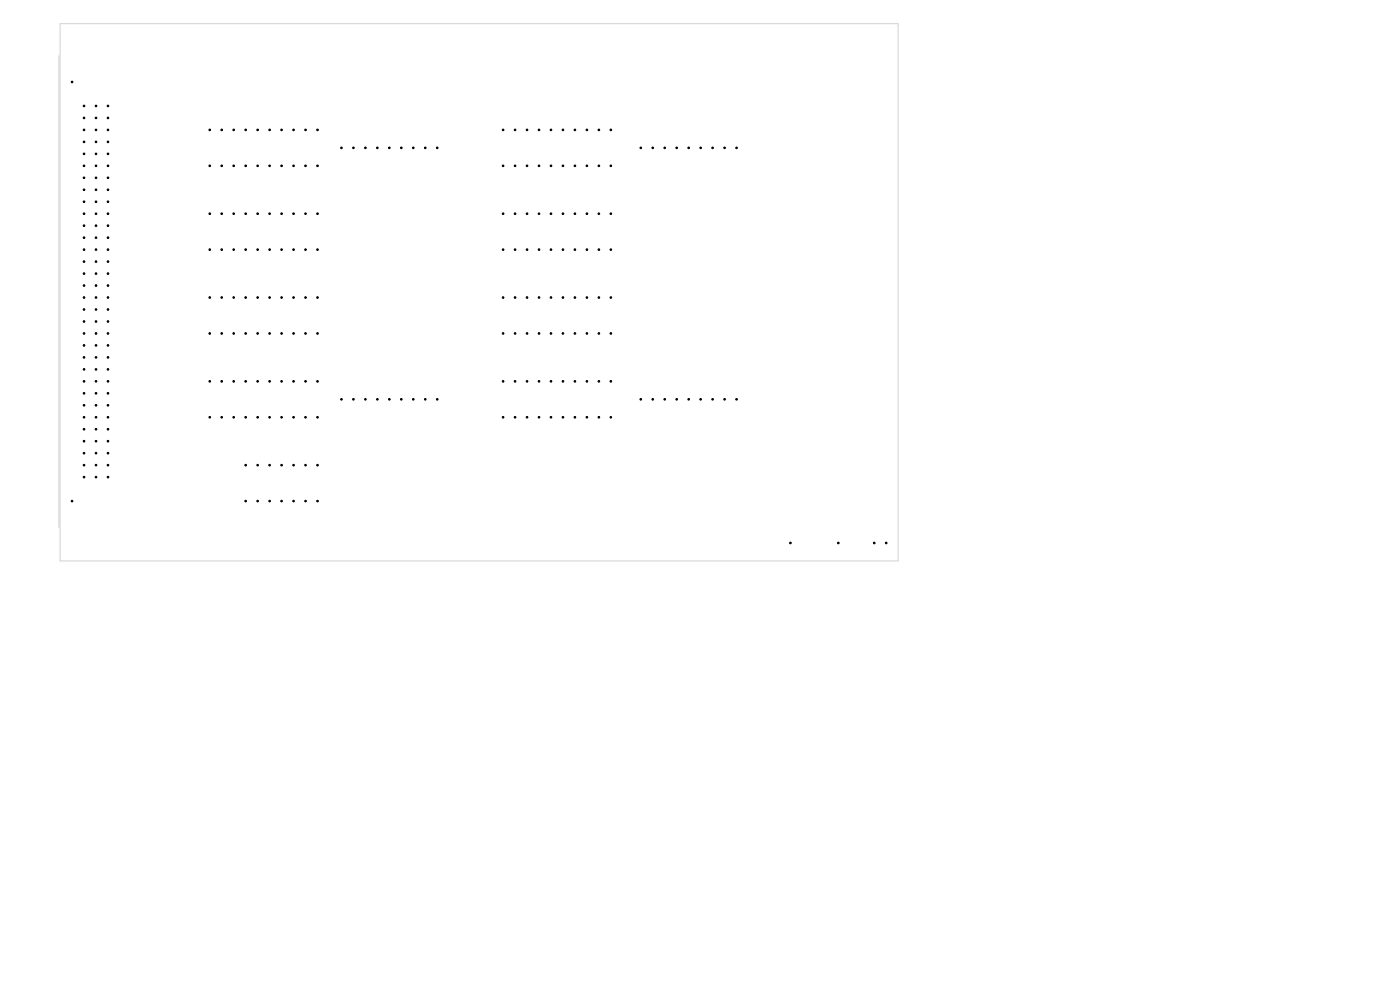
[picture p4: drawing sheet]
<svg xmlns="http://www.w3.org/2000/svg" width="297mm" height="210mm" viewBox="0 0 297 210" stroke-linecap="round" stroke-linejoin="round" font-family="sans-serif">
<path d="M12.5 11.8v100.1M12.7 5h177.8v114h-177.8z" fill="none" stroke="#d0d2cd" stroke-width=".21"/>
<g fill="#000" stroke="#000" stroke-width=".21">
<circle cx="15.3" cy="17.4" r=".17"/>
<circle cx="17.8" cy="37.7" r=".17"/>
<circle cx="17.8" cy="32.6" r=".17"/>
<circle cx="17.8" cy="22.5" r=".17"/>
<circle cx="17.8" cy="25" r=".17"/>
<circle cx="17.8" cy="27.6" r=".17"/>
<circle cx="17.8" cy="35.2" r=".17"/>
<circle cx="17.8" cy="30.1" r=".17"/>
<circle cx="20.4" cy="35.2" r=".17"/>
<circle cx="20.4" cy="32.6" r=".17"/>
<circle cx="20.4" cy="37.7" r=".17"/>
<circle cx="20.4" cy="30.1" r=".17"/>
<circle cx="20.4" cy="22.5" r=".17"/>
<circle cx="20.4" cy="25" r=".17"/>
<circle cx="20.4" cy="27.6" r=".17"/>
<circle cx="22.9" cy="22.5" r=".17"/>
<circle cx="22.9" cy="27.6" r=".17"/>
<circle cx="22.9" cy="32.6" r=".17"/>
<circle cx="22.9" cy="30.1" r=".17"/>
<circle cx="22.9" cy="25" r=".17"/>
<circle cx="22.9" cy="37.7" r=".17"/>
<circle cx="22.9" cy="35.2" r=".17"/>
<circle cx="44.5" cy="27.6" r=".17"/>
<circle cx="44.5" cy="35.2" r=".17"/>
<circle cx="47" cy="35.2" r=".17"/>
<circle cx="47" cy="27.6" r=".17"/>
<circle cx="49.6" cy="27.6" r=".17"/>
<circle cx="49.6" cy="35.2" r=".17"/>
<circle cx="52.1" cy="27.6" r=".17"/>
<circle cx="52.1" cy="35.2" r=".17"/>
<circle cx="54.7" cy="35.2" r=".17"/>
<circle cx="54.7" cy="27.6" r=".17"/>
<circle cx="57.2" cy="35.2" r=".17"/>
<circle cx="57.2" cy="27.6" r=".17"/>
<circle cx="59.7" cy="27.6" r=".17"/>
<circle cx="59.7" cy="35.2" r=".17"/>
<circle cx="62.3" cy="35.2" r=".17"/>
<circle cx="62.3" cy="27.6" r=".17"/>
<circle cx="64.8" cy="27.6" r=".17"/>
<circle cx="64.8" cy="35.2" r=".17"/>
<circle cx="67.4" cy="35.2" r=".17"/>
<circle cx="67.4" cy="27.6" r=".17"/>
<circle cx="72.4" cy="31.4" r=".17"/>
<circle cx="75" cy="31.4" r=".17"/>
<circle cx="77.5" cy="31.4" r=".17"/>
<circle cx="80.1" cy="31.4" r=".17"/>
<circle cx="82.6" cy="31.4" r=".17"/>
<circle cx="85.1" cy="31.4" r=".17"/>
<circle cx="87.7" cy="31.4" r=".17"/>
<circle cx="90.2" cy="31.4" r=".17"/>
<circle cx="92.8" cy="31.4" r=".17"/>
<circle cx="106.7" cy="27.6" r=".17"/>
<circle cx="106.7" cy="35.2" r=".17"/>
<circle cx="109.3" cy="27.6" r=".17"/>
<circle cx="109.3" cy="35.2" r=".17"/>
<circle cx="111.8" cy="27.6" r=".17"/>
<circle cx="111.8" cy="35.2" r=".17"/>
<circle cx="114.3" cy="35.2" r=".17"/>
<circle cx="114.3" cy="27.6" r=".17"/>
<circle cx="116.9" cy="27.6" r=".17"/>
<circle cx="116.9" cy="35.2" r=".17"/>
<circle cx="119.4" cy="27.6" r=".17"/>
<circle cx="119.4" cy="35.2" r=".17"/>
<circle cx="122" cy="27.6" r=".17"/>
<circle cx="122" cy="35.2" r=".17"/>
<circle cx="124.5" cy="27.6" r=".17"/>
<circle cx="124.5" cy="35.2" r=".17"/>
<circle cx="127" cy="35.2" r=".17"/>
<circle cx="127" cy="27.6" r=".17"/>
<circle cx="129.6" cy="35.2" r=".17"/>
<circle cx="129.6" cy="27.6" r=".17"/>
<circle cx="135.9" cy="31.4" r=".17"/>
<circle cx="138.5" cy="31.4" r=".17"/>
<circle cx="141" cy="31.4" r=".17"/>
<circle cx="143.6" cy="31.4" r=".17"/>
<circle cx="146.1" cy="31.4" r=".17"/>
<circle cx="148.6" cy="31.4" r=".17"/>
<circle cx="151.2" cy="31.4" r=".17"/>
<circle cx="153.7" cy="31.4" r=".17"/>
<circle cx="156.3" cy="31.4" r=".17"/>
<circle cx="17.8" cy="42.8" r=".17"/>
<circle cx="17.8" cy="40.3" r=".17"/>
<circle cx="17.8" cy="58" r=".17"/>
<circle cx="17.8" cy="55.5" r=".17"/>
<circle cx="17.8" cy="50.4" r=".17"/>
<circle cx="17.8" cy="47.9" r=".17"/>
<circle cx="17.8" cy="45.3" r=".17"/>
<circle cx="17.8" cy="53" r=".17"/>
<circle cx="20.4" cy="42.8" r=".17"/>
<circle cx="20.4" cy="40.3" r=".17"/>
<circle cx="20.4" cy="50.4" r=".17"/>
<circle cx="20.4" cy="55.5" r=".17"/>
<circle cx="20.4" cy="58" r=".17"/>
<circle cx="20.4" cy="45.3" r=".17"/>
<circle cx="20.4" cy="53" r=".17"/>
<circle cx="20.4" cy="47.9" r=".17"/>
<circle cx="22.9" cy="42.8" r=".17"/>
<circle cx="22.9" cy="40.3" r=".17"/>
<circle cx="22.9" cy="55.5" r=".17"/>
<circle cx="22.9" cy="58" r=".17"/>
<circle cx="22.9" cy="50.4" r=".17"/>
<circle cx="22.9" cy="45.3" r=".17"/>
<circle cx="22.9" cy="47.9" r=".17"/>
<circle cx="22.9" cy="53" r=".17"/>
<circle cx="44.5" cy="45.3" r=".17"/>
<circle cx="44.5" cy="53" r=".17"/>
<circle cx="47" cy="45.3" r=".17"/>
<circle cx="47" cy="53" r=".17"/>
<circle cx="49.6" cy="53" r=".17"/>
<circle cx="49.6" cy="45.3" r=".17"/>
<circle cx="52.1" cy="53" r=".17"/>
<circle cx="52.1" cy="45.3" r=".17"/>
<circle cx="54.7" cy="45.3" r=".17"/>
<circle cx="54.7" cy="53" r=".17"/>
<circle cx="57.2" cy="45.3" r=".17"/>
<circle cx="57.2" cy="53" r=".17"/>
<circle cx="59.7" cy="45.3" r=".17"/>
<circle cx="59.7" cy="53" r=".17"/>
<circle cx="62.3" cy="45.3" r=".17"/>
<circle cx="62.3" cy="53" r=".17"/>
<circle cx="64.8" cy="45.3" r=".17"/>
<circle cx="64.8" cy="53" r=".17"/>
<circle cx="67.4" cy="45.3" r=".17"/>
<circle cx="67.4" cy="53" r=".17"/>
<circle cx="106.7" cy="45.3" r=".17"/>
<circle cx="106.7" cy="53" r=".17"/>
<circle cx="109.3" cy="45.3" r=".17"/>
<circle cx="109.3" cy="53" r=".17"/>
<circle cx="111.8" cy="45.3" r=".17"/>
<circle cx="111.8" cy="53" r=".17"/>
<circle cx="114.3" cy="45.3" r=".17"/>
<circle cx="114.3" cy="53" r=".17"/>
<circle cx="116.9" cy="45.3" r=".17"/>
<circle cx="116.9" cy="53" r=".17"/>
<circle cx="119.4" cy="45.3" r=".17"/>
<circle cx="119.4" cy="53" r=".17"/>
<circle cx="122" cy="53" r=".17"/>
<circle cx="122" cy="45.3" r=".17"/>
<circle cx="124.5" cy="45.3" r=".17"/>
<circle cx="124.5" cy="53" r=".17"/>
<circle cx="127" cy="45.3" r=".17"/>
<circle cx="127" cy="53" r=".17"/>
<circle cx="129.6" cy="45.3" r=".17"/>
<circle cx="129.6" cy="53" r=".17"/>
<circle cx="17.8" cy="68.2" r=".17"/>
<circle cx="17.8" cy="65.7" r=".17"/>
<circle cx="17.8" cy="70.7" r=".17"/>
<circle cx="17.8" cy="63.1" r=".17"/>
<circle cx="17.8" cy="73.3" r=".17"/>
<circle cx="17.8" cy="60.6" r=".17"/>
<circle cx="17.8" cy="78.4" r=".17"/>
<circle cx="17.8" cy="75.8" r=".17"/>
<circle cx="20.4" cy="73.3" r=".17"/>
<circle cx="20.4" cy="78.4" r=".17"/>
<circle cx="20.4" cy="70.7" r=".17"/>
<circle cx="20.4" cy="65.7" r=".17"/>
<circle cx="20.4" cy="63.1" r=".17"/>
<circle cx="20.4" cy="68.2" r=".17"/>
<circle cx="20.4" cy="75.8" r=".17"/>
<circle cx="20.4" cy="60.6" r=".17"/>
<circle cx="22.9" cy="78.4" r=".17"/>
<circle cx="22.9" cy="70.7" r=".17"/>
<circle cx="22.9" cy="65.7" r=".17"/>
<circle cx="22.9" cy="63.1" r=".17"/>
<circle cx="22.9" cy="75.8" r=".17"/>
<circle cx="22.9" cy="73.3" r=".17"/>
<circle cx="22.9" cy="68.2" r=".17"/>
<circle cx="22.9" cy="60.6" r=".17"/>
<circle cx="44.5" cy="70.7" r=".17"/>
<circle cx="44.5" cy="63.1" r=".17"/>
<circle cx="47" cy="63.1" r=".17"/>
<circle cx="47" cy="70.7" r=".17"/>
<circle cx="49.6" cy="70.7" r=".17"/>
<circle cx="49.6" cy="63.1" r=".17"/>
<circle cx="52.1" cy="70.7" r=".17"/>
<circle cx="52.1" cy="63.1" r=".17"/>
<circle cx="54.7" cy="63.1" r=".17"/>
<circle cx="54.7" cy="70.7" r=".17"/>
<circle cx="57.2" cy="63.1" r=".17"/>
<circle cx="57.2" cy="70.7" r=".17"/>
<circle cx="59.7" cy="63.1" r=".17"/>
<circle cx="59.7" cy="70.7" r=".17"/>
<circle cx="62.3" cy="63.1" r=".17"/>
<circle cx="62.3" cy="70.7" r=".17"/>
<circle cx="64.8" cy="70.7" r=".17"/>
<circle cx="64.8" cy="63.1" r=".17"/>
<circle cx="67.4" cy="70.7" r=".17"/>
<circle cx="67.4" cy="63.1" r=".17"/>
<circle cx="106.7" cy="63.1" r=".17"/>
<circle cx="106.7" cy="70.7" r=".17"/>
<circle cx="109.3" cy="63.1" r=".17"/>
<circle cx="109.3" cy="70.7" r=".17"/>
<circle cx="111.8" cy="70.7" r=".17"/>
<circle cx="111.8" cy="63.1" r=".17"/>
<circle cx="114.3" cy="63.1" r=".17"/>
<circle cx="114.3" cy="70.7" r=".17"/>
<circle cx="116.9" cy="70.7" r=".17"/>
<circle cx="116.9" cy="63.1" r=".17"/>
<circle cx="119.4" cy="63.1" r=".17"/>
<circle cx="119.4" cy="70.7" r=".17"/>
<circle cx="122" cy="70.7" r=".17"/>
<circle cx="122" cy="63.1" r=".17"/>
<circle cx="124.5" cy="70.7" r=".17"/>
<circle cx="124.5" cy="63.1" r=".17"/>
<circle cx="127" cy="63.1" r=".17"/>
<circle cx="127" cy="70.7" r=".17"/>
<circle cx="129.6" cy="63.1" r=".17"/>
<circle cx="129.6" cy="70.7" r=".17"/>
<circle cx="17.8" cy="83.4" r=".17"/>
<circle cx="17.8" cy="86" r=".17"/>
<circle cx="17.8" cy="96.1" r=".17"/>
<circle cx="17.8" cy="80.9" r=".17"/>
<circle cx="17.8" cy="91.1" r=".17"/>
<circle cx="17.8" cy="88.5" r=".17"/>
<circle cx="17.8" cy="98.7" r=".17"/>
<circle cx="17.8" cy="93.6" r=".17"/>
<circle cx="20.4" cy="80.9" r=".17"/>
<circle cx="20.4" cy="98.7" r=".17"/>
<circle cx="20.4" cy="91.1" r=".17"/>
<circle cx="20.4" cy="88.5" r=".17"/>
<circle cx="20.4" cy="83.4" r=".17"/>
<circle cx="20.4" cy="96.1" r=".17"/>
<circle cx="20.4" cy="86" r=".17"/>
<circle cx="20.4" cy="93.6" r=".17"/>
<circle cx="22.9" cy="98.7" r=".17"/>
<circle cx="22.9" cy="91.1" r=".17"/>
<circle cx="22.9" cy="96.1" r=".17"/>
<circle cx="22.9" cy="86" r=".17"/>
<circle cx="22.9" cy="93.6" r=".17"/>
<circle cx="22.9" cy="80.9" r=".17"/>
<circle cx="22.9" cy="88.5" r=".17"/>
<circle cx="22.9" cy="83.4" r=".17"/>
<circle cx="44.5" cy="88.5" r=".17"/>
<circle cx="44.5" cy="80.9" r=".17"/>
<circle cx="47" cy="80.9" r=".17"/>
<circle cx="47" cy="88.5" r=".17"/>
<circle cx="49.6" cy="80.9" r=".17"/>
<circle cx="49.6" cy="88.5" r=".17"/>
<circle cx="52.1" cy="80.9" r=".17"/>
<circle cx="52.1" cy="88.5" r=".17"/>
<circle cx="52.1" cy="98.7" r=".17"/>
<circle cx="54.7" cy="98.7" r=".17"/>
<circle cx="54.7" cy="80.9" r=".17"/>
<circle cx="54.7" cy="88.5" r=".17"/>
<circle cx="57.2" cy="80.9" r=".17"/>
<circle cx="57.2" cy="98.7" r=".17"/>
<circle cx="57.2" cy="88.5" r=".17"/>
<circle cx="59.7" cy="80.9" r=".17"/>
<circle cx="59.7" cy="98.7" r=".17"/>
<circle cx="59.7" cy="88.5" r=".17"/>
<circle cx="62.3" cy="80.9" r=".17"/>
<circle cx="62.3" cy="98.7" r=".17"/>
<circle cx="62.3" cy="88.5" r=".17"/>
<circle cx="64.8" cy="98.7" r=".17"/>
<circle cx="64.8" cy="80.9" r=".17"/>
<circle cx="64.8" cy="88.5" r=".17"/>
<circle cx="67.4" cy="88.5" r=".17"/>
<circle cx="67.4" cy="98.7" r=".17"/>
<circle cx="67.4" cy="80.9" r=".17"/>
<circle cx="72.4" cy="84.7" r=".17"/>
<circle cx="75" cy="84.7" r=".17"/>
<circle cx="77.5" cy="84.7" r=".17"/>
<circle cx="80.1" cy="84.7" r=".17"/>
<circle cx="82.6" cy="84.7" r=".17"/>
<circle cx="85.1" cy="84.7" r=".17"/>
<circle cx="87.7" cy="84.7" r=".17"/>
<circle cx="90.2" cy="84.7" r=".17"/>
<circle cx="92.8" cy="84.7" r=".17"/>
<circle cx="106.7" cy="80.9" r=".17"/>
<circle cx="106.7" cy="88.5" r=".17"/>
<circle cx="109.3" cy="88.5" r=".17"/>
<circle cx="109.3" cy="80.9" r=".17"/>
<circle cx="111.8" cy="80.9" r=".17"/>
<circle cx="111.8" cy="88.5" r=".17"/>
<circle cx="114.3" cy="80.9" r=".17"/>
<circle cx="114.3" cy="88.5" r=".17"/>
<circle cx="116.9" cy="88.5" r=".17"/>
<circle cx="116.9" cy="80.9" r=".17"/>
<circle cx="119.4" cy="80.9" r=".17"/>
<circle cx="119.4" cy="88.5" r=".17"/>
<circle cx="122" cy="88.5" r=".17"/>
<circle cx="122" cy="80.9" r=".17"/>
<circle cx="124.5" cy="80.9" r=".17"/>
<circle cx="124.5" cy="88.5" r=".17"/>
<circle cx="127" cy="80.9" r=".17"/>
<circle cx="127" cy="88.5" r=".17"/>
<circle cx="129.6" cy="80.9" r=".17"/>
<circle cx="129.6" cy="88.5" r=".17"/>
<circle cx="135.9" cy="84.7" r=".17"/>
<circle cx="138.5" cy="84.7" r=".17"/>
<circle cx="141" cy="84.7" r=".17"/>
<circle cx="143.6" cy="84.7" r=".17"/>
<circle cx="146.1" cy="84.7" r=".17"/>
<circle cx="148.6" cy="84.7" r=".17"/>
<circle cx="151.2" cy="84.7" r=".17"/>
<circle cx="153.7" cy="84.7" r=".17"/>
<circle cx="156.3" cy="84.7" r=".17"/>
<circle cx="15.3" cy="106.3" r=".18"/>
<circle cx="17.8" cy="101.2" r=".17"/>
<circle cx="20.4" cy="101.2" r=".17"/>
<circle cx="22.9" cy="101.2" r=".17"/>
<circle cx="52.1" cy="106.3" r=".17"/>
<circle cx="54.7" cy="106.3" r=".17"/>
<circle cx="57.2" cy="106.3" r=".17"/>
<circle cx="59.7" cy="106.3" r=".17"/>
<circle cx="62.3" cy="106.3" r=".17"/>
<circle cx="64.8" cy="106.3" r=".17"/>
<circle cx="67.4" cy="106.3" r=".17"/>
<circle cx="167.7" cy="115.2" r=".17"/>
<circle cx="177.8" cy="115.2" r=".17"/>
<circle cx="185.5" cy="115.2" r=".17"/>
<circle cx="188" cy="115.2" r=".17"/>
</g>
</svg>
